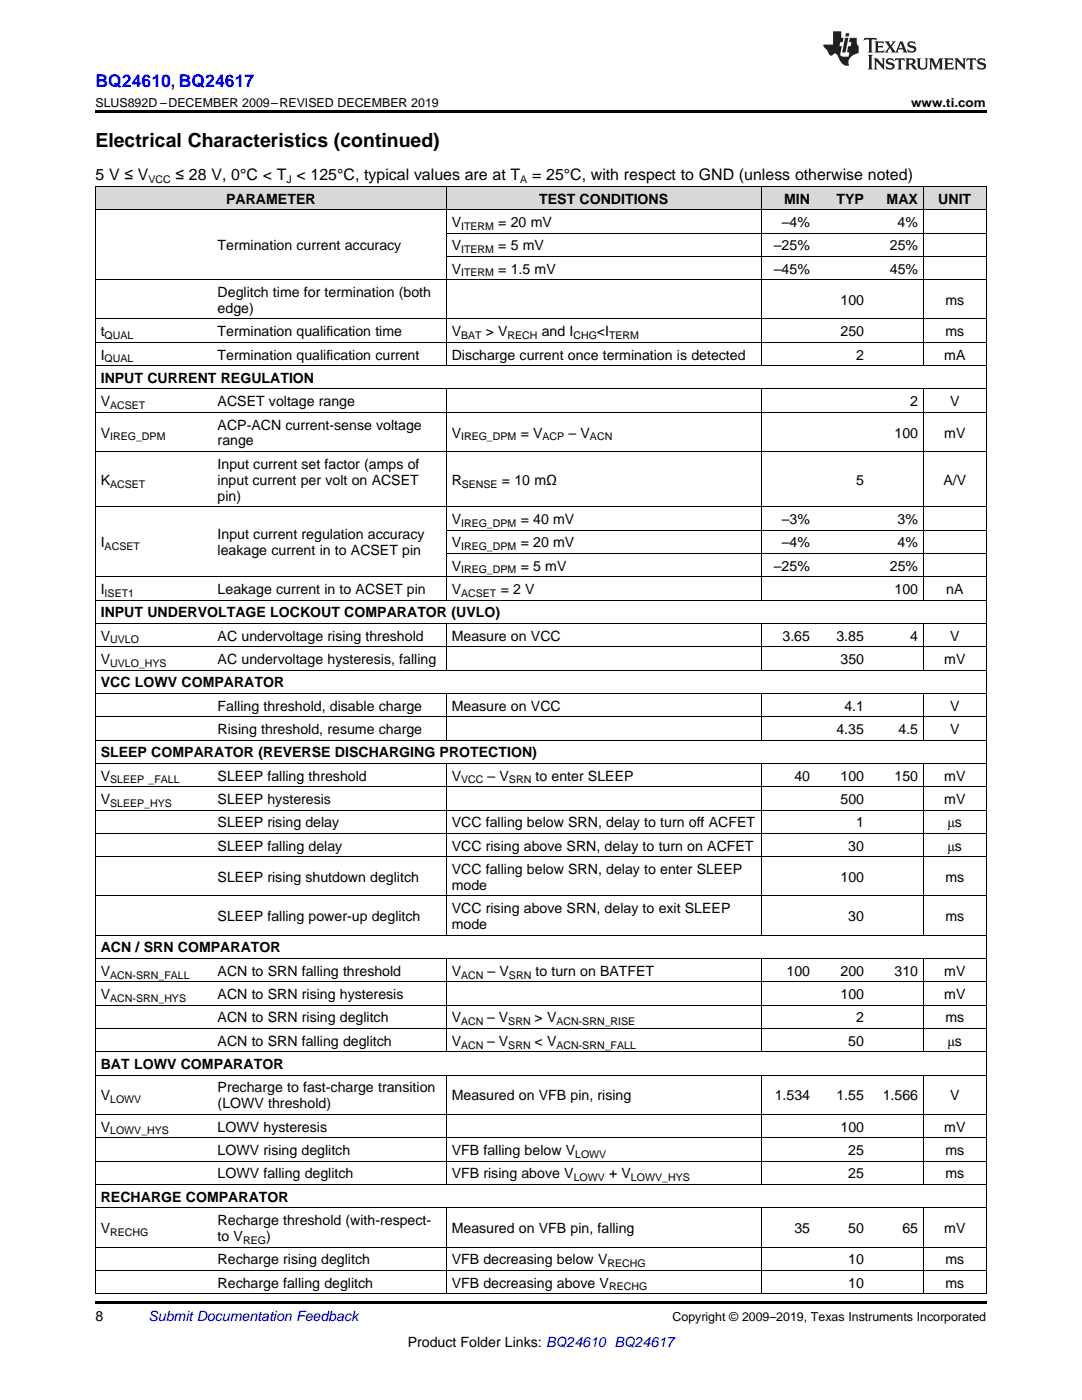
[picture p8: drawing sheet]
<svg xmlns="http://www.w3.org/2000/svg" width="216mm" height="279mm" viewBox="0 0 216 279" stroke-linecap="round" stroke-linejoin="round" font-family="sans-serif">
<defs><g id="words">
<text font-size="3.9" x="19" y="29.3">Electrical Characteristics (continued)</text>
<text font-size="3.5" fill="#00f" x="19" y="17.3">BQ24610, BQ24617</text>
<g font-size="3.2">
<text x="19" y="36">5 V ≤ V</text>
<text x="35" y="36">≤ 28 V, 0°C &lt; T &lt; 125°C, typical values are at T</text>
<text x="106.2" y="36">= 25°C, with respect to GND (unless otherwise noted)</text>
</g>
<g font-size="2.8">
<text x="45.1" y="40.6">PARAMETER</text>
<text x="107.6" y="40.6">TEST CONDITIONS</text>
<text x="156.5" y="40.6">MIN</text>
<text x="166.9" y="40.6">TYP</text>
<text x="176.9" y="40.6">MAX</text>
<text x="187.2" y="40.6">UNIT</text>
<text x="90.1" y="45.3">V</text>
<text x="99.4" y="45.3">= 20 mV</text>
<text x="156" y="45.3">–4%</text>
<text x="179.1" y="45.3">4%</text>
<text x="43.4" y="50">Termination current accuracy</text>
<text x="90.1" y="50">V</text>
<text x="99.4" y="50">= 5 mV</text>
<text x="154.4" y="50">–25%</text>
<text x="177.6" y="50">25%</text>
<text x="43.4" y="59.3">Deglitch time for termination (both</text>
<text x="90.1" y="54.6">V</text>
<text x="99.4" y="54.6">= 1.5 mV</text>
<text x="154.4" y="54.6">–45%</text>
<text x="177.6" y="54.6">45%</text>
<text x="43.4" y="62.4">edge)</text>
<text x="167.7" y="60.9">100</text>
<text x="188.6" y="60.9">ms</text>
<text x="20.1" y="67.1">t</text>
<text x="20.1" y="71.8">I</text>
<text x="43.4" y="67.1">Termination qualification time</text>
<text x="43.4" y="71.8">Termination qualification current</text>
<text x="90.1" y="67.1">V</text>
<text x="90.1" y="71.8">Discharge current once termination is detected</text>
<text x="97" y="67.1">&gt; V</text>
<text x="108.1" y="67.1">and I</text>
<text x="119.1" y="67.1">&lt;I</text>
<text x="167.7" y="67.1">250</text>
<text x="170.8" y="71.8">2</text>
<text x="188.4" y="71.8">mA</text>
<text x="188.6" y="67.1">ms</text>
<text x="20.1" y="76.4">INPUT CURRENT REGULATION</text>
<text x="20.1" y="81.1">V</text>
<text x="43.4" y="81.1">ACSET voltage range</text>
<text x="181.6" y="81.1">2</text>
<text x="189.6" y="81.1">V</text>
<text x="20.1" y="87.3">V</text>
<text x="43.4" y="85.7">ACP-ACN current-sense voltage</text>
<text x="43.4" y="88.9">range</text>
<text x="90.1" y="87.3">V</text>
<text x="103.9" y="87.3">= V</text>
<text x="113.5" y="87.3">– V</text>
<text x="178.5" y="87.3">100</text>
<text x="188.4" y="87.3">mV</text>
<text x="43.4" y="93.6">Input current set factor (amps of</text>
<text x="20.1" y="96.7">K</text>
<text x="43.4" y="96.7">input current per volt on ACSET</text>
<text x="43.4" y="99.9">pin)</text>
<text x="90.1" y="96.7">R</text>
<text x="100.2" y="96.7">= 10 mΩ</text>
<text x="170.8" y="96.7">5</text>
<text x="188.2" y="96.7">A/V</text>
<text x="43.4" y="107.6">Input current regulation accuracy</text>
<text x="90.1" y="104.6">V</text>
<text x="103.9" y="104.6">= 40 mV</text>
<text x="156" y="104.6">–3%</text>
<text x="179.1" y="104.6">3%</text>
<text x="20.1" y="109.2">I</text>
<text x="43.4" y="110.8">leakage current in to ACSET pin</text>
<text x="90.1" y="109.2">V</text>
<text x="90.1" y="113.9">V</text>
<text x="103.9" y="109.2">= 20 mV</text>
<text x="103.9" y="113.9">= 5 mV</text>
<text x="154.4" y="113.9">–25%</text>
<text x="156" y="109.2">–4%</text>
<text x="177.6" y="113.9">25%</text>
<text x="179.1" y="109.2">4%</text>
<text x="20.1" y="118.5">I</text>
<text x="43.4" y="118.5">Leakage current in to ACSET pin</text>
<text x="90.1" y="118.5">V</text>
<text x="99.9" y="118.5">= 2 V</text>
<text x="178.5" y="118.5">100</text>
<text x="188.8" y="118.5">nA</text>
<text x="20.1" y="123.2">INPUT UNDERVOLTAGE LOCKOUT COMPARATOR (UVLO)</text>
<text x="20.1" y="127.8">V</text>
<text x="43.4" y="127.8">AC undervoltage rising threshold</text>
<text x="90.1" y="127.8">Measure on VCC</text>
<text x="156.1" y="127.8">3.65</text>
<text x="166.9" y="127.8">3.85</text>
<text x="181.6" y="127.8">4</text>
<text x="189.6" y="127.8">V</text>
<text x="20.1" y="132.5">V</text>
<text x="20.1" y="137.2">VCC LOWV COMPARATOR</text>
<text x="43.4" y="132.5">AC undervoltage hysteresis, falling</text>
<text x="167.7" y="132.5">350</text>
<text x="188.4" y="132.5">mV</text>
<text x="43.4" y="141.8">Falling threshold, disable charge</text>
<text x="90.1" y="141.8">Measure on VCC</text>
<text x="168.5" y="141.8">4.1</text>
<text x="189.6" y="141.8">V</text>
<text x="43.4" y="146.5">Rising threshold, resume charge</text>
<text x="166.9" y="146.5">4.35</text>
<text x="179.3" y="146.5">4.5</text>
<text x="189.6" y="146.5">V</text>
<text x="20.1" y="151.1">SLEEP COMPARATOR (REVERSE DISCHARGING PROTECTION)</text>
<text x="20.1" y="155.8">V</text>
<text x="43.4" y="155.8">SLEEP falling threshold</text>
<text x="90.1" y="155.8">V</text>
<text x="97.3" y="155.8">– V</text>
<text x="106.9" y="155.8">to enter SLEEP</text>
<text x="158.5" y="155.8">40</text>
<text x="167.7" y="155.8">100</text>
<text x="178.5" y="155.8">150</text>
<text x="188.4" y="155.8">mV</text>
<text x="20.1" y="160.4">V</text>
<text x="43.4" y="160.4">SLEEP hysteresis</text>
<text x="167.7" y="160.4">500</text>
<text x="188.4" y="160.4">mV</text>
<text x="43.4" y="165.1">SLEEP rising delay</text>
<text x="90.1" y="165.1">VCC falling below SRN, delay to turn off ACFET</text>
<text x="170.8" y="165.1">1</text>
<text x="189.1" y="165.1">μs</text>
<text x="43.4" y="169.8">SLEEP falling delay</text>
<text x="90.1" y="169.8">VCC rising above SRN, delay to turn on ACFET</text>
<text x="169.3" y="169.8">30</text>
<text x="189.1" y="169.8">μs</text>
<text x="43.4" y="176">SLEEP rising shutdown deglitch</text>
<text x="90.1" y="174.4">VCC falling below SRN, delay to enter SLEEP</text>
<text x="90.1" y="177.6">mode</text>
<text x="167.7" y="176">100</text>
<text x="188.6" y="176">ms</text>
<text x="43.4" y="183.8">SLEEP falling power-up deglitch</text>
<text x="90.1" y="182.2">VCC rising above SRN, delay to exit SLEEP</text>
<text x="90.1" y="185.4">mode</text>
<text x="169.3" y="183.8">30</text>
<text x="188.6" y="183.8">ms</text>
<text x="20.1" y="190.1">ACN / SRN COMPARATOR</text>
<text x="20.1" y="194.7">V</text>
<text x="43.4" y="194.7">ACN to SRN falling threshold</text>
<text x="90.1" y="194.7">V</text>
<text x="97.3" y="194.7">– V</text>
<text x="106.9" y="194.7">to turn on BATFET</text>
<text x="157" y="194.7">100</text>
<text x="167.7" y="194.7">200</text>
<text x="178.5" y="194.7">310</text>
<text x="188.4" y="194.7">mV</text>
<text x="20.1" y="199.4">V</text>
<text x="43.4" y="199.4">ACN to SRN rising hysteresis</text>
<text x="167.7" y="199.4">100</text>
<text x="188.4" y="199.4">mV</text>
<text x="43.4" y="204">ACN to SRN rising deglitch</text>
<text x="43.4" y="208.7">ACN to SRN falling deglitch</text>
<text x="90.1" y="204">V</text>
<text x="90.1" y="208.7">V</text>
<text x="97.2" y="204">– V</text>
<text x="97.2" y="208.7">– V</text>
<text x="106.7" y="204">&gt; V</text>
<text x="106.7" y="208.7">&lt; V</text>
<text x="169.3" y="208.7">50</text>
<text x="170.8" y="204">2</text>
<text x="188.6" y="204">ms</text>
<text x="189.1" y="208.7">μs</text>
<text x="20.1" y="213.4">BAT LOWV COMPARATOR</text>
<text x="20.1" y="219.6">V</text>
<text x="43.4" y="218">Precharge to fast-charge transition</text>
<text x="43.4" y="221.2">(LOWV threshold)</text>
<text x="90.1" y="219.6">Measured on VFB pin, rising</text>
<text x="154.6" y="219.6">1.534</text>
<text x="166.9" y="219.6">1.55</text>
<text x="176.1" y="219.6">1.566</text>
<text x="189.6" y="219.6">V</text>
<text x="20.1" y="225.8">V</text>
<text x="43.4" y="225.8">LOWV hysteresis</text>
<text x="167.7" y="225.8">100</text>
<text x="188.4" y="225.8">mV</text>
<text x="43.4" y="230.5">LOWV rising deglitch</text>
<text x="90.1" y="230.5">VFB falling below V</text>
<text x="169.3" y="230.5">25</text>
<text x="188.6" y="230.5">ms</text>
<text x="20.1" y="239.8">RECHARGE COMPARATOR</text>
<text x="43.4" y="235.2">LOWV falling deglitch</text>
<text x="90.1" y="235.2">VFB rising above V</text>
<text x="121.5" y="235.2">+ V</text>
<text x="169.3" y="235.2">25</text>
<text x="188.6" y="235.2">ms</text>
<text x="43.4" y="244.5">Recharge threshold (with-respect-</text>
<text x="20.1" y="246.1">V</text>
<text x="43.4" y="247.6">to V</text>
<text x="53.1" y="247.6">)</text>
<text x="90.1" y="246.1">Measured on VFB pin, falling</text>
<text x="158.5" y="246.1">35</text>
<text x="169.3" y="246.1">50</text>
<text x="180.1" y="246.1">65</text>
<text x="188.4" y="246.1">mV</text>
<text x="43.4" y="252.3">Recharge rising deglitch</text>
<text x="43.4" y="257">Recharge falling deglitch</text>
<text x="90.1" y="252.3">VFB decreasing below V</text>
<text x="90.1" y="257">VFB decreasing above V</text>
<text x="169.3" y="252.3">10</text>
<text x="169.3" y="257">10</text>
<text x="188.6" y="252.3">ms</text>
<text x="188.6" y="257">ms</text>
<text x="19" y="263.6">8</text>
<text x="81.4" y="268.9">Product Folder Links: BQ24610 BQ24617</text>
</g>
<text font-size="2.8" fill="#0000c8" x="29.6" y="263.6">Submit Documentation Feedback</text>
<g font-size="2.5">
<text x="19" y="21.4">SLUS892D –DECEMBER 2009–REVISED DECEMBER 2019</text>
<text x="181.8" y="21.4">www.ti.com</text>
<text x="134.2" y="263.6">Copyright © 2009–2019, Texas Instruments Incorporated</text>
</g>
<g font-size="2.1">
<text x="29.6" y="36.6">VCC</text>
<text x="57.1" y="36.6">J</text>
<text x="103.8" y="36.6">A</text>
<text x="92" y="45.9">ITERM</text>
<text x="92" y="50.5">ITERM</text>
<text x="92" y="55.2">ITERM</text>
<text x="20.9" y="67.7">QUAL</text>
<text x="92" y="67.7">BAT</text>
<text x="101.3" y="67.7">RECH</text>
<text x="114.4" y="67.7">CHG</text>
<text x="121.5" y="67.7">TERM</text>
<text x="20.9" y="72.3">QUAL</text>
<text x="22" y="81.6">ACSET</text>
<text x="22" y="87.9">IREG_DPM</text>
<text x="92" y="87.9">IREG_DPM</text>
<text x="108.3" y="87.9">ACP</text>
<text x="117.7" y="87.9">ACN</text>
<text x="22" y="97.3">ACSET</text>
<text x="92.1" y="97.3">SENSE</text>
<text x="92" y="105.1">IREG_DPM</text>
<text x="20.9" y="109.8">ACSET</text>
<text x="92" y="109.8">IREG_DPM</text>
<text x="20.9" y="119.1">ISET1</text>
<text x="92" y="114.4">IREG_DPM</text>
<text x="92" y="119.1">ACSET</text>
<text x="22" y="128.4">UVLO</text>
<text x="22" y="133.1">UVLO_HYS</text>
<text x="22" y="156.4">SLEEP _FALL</text>
<text x="22" y="161">SLEEP_HYS</text>
<text x="92" y="156.4">VCC</text>
<text x="101.6" y="156.4">SRN</text>
<text x="22" y="195.3">ACN-SRN_FALL</text>
<text x="92" y="195.3">ACN</text>
<text x="101.6" y="195.3">SRN</text>
<text x="22" y="200">ACN-SRN_HYS</text>
<text x="92" y="204.6">ACN</text>
<text x="92" y="209.3">ACN</text>
<text x="101.4" y="204.6">SRN</text>
<text x="101.4" y="209.3">SRN</text>
<text x="111" y="204.6">ACN-SRN_RISE</text>
<text x="111" y="209.3">ACN-SRN_FALL</text>
<text x="22" y="220.2">LOWV</text>
<text x="22" y="226.4">LOWV_HYS</text>
<text x="114.8" y="231.1">LOWV</text>
<text x="114.5" y="235.7">LOWV</text>
<text x="125.9" y="235.7">LOWV_HYS</text>
<text x="22" y="246.6">RECHG</text>
<text x="48.5" y="248.2">REG</text>
<text x="121.2" y="252.9">RECHG</text>
<text x="121.5" y="257.5">RECHG</text>
</g>
</g></defs>
<g fill="#d8d8d8">
<path d="M19 37.3h23.4v4.6h-23.4z"/>
<path d="M42.4 37.3h46.7v4.6h-46.7z"/>
<path d="M89.1 37.3h62.8v4.6h-62.8z"/>
<path d="M151.9 37.3h10.8v4.6h-10.8z"/>
<path d="M162.7 37.3h10.8v4.6h-10.8z"/>
<path d="M173.5 37.3h10.8v4.6h-10.8z"/>
<path d="M184.3 37.3h12.5v4.6h-12.5z"/>
</g>
<path d="M19 22h177.8v.5h-177.8zM19 259.7h177.8v.5h-177.8z" fill="#000"/>
<g fill="none" stroke="#000" stroke-width=".2">
<path d="M19 37.2h177.8M19.1 37.2v221M89 37.2v35.8M151.9 37.2v35.8M184.2 37.2v35.8M196.8 37.2v221M19 55.8h177.8M19 41.9h177.8M89.1 51.2h107.7M89.1 46.5h107.7M19 77.6h177.8M19 73h177.8"/>
<path d="M19 68.3h177.8M19 63.7h177.8M89 77.6v42.2M151.9 77.6v42.2M184.2 77.6v42.2M19 90.1h177.8M19 82.3h177.8M19 119.8h177.8M19 115.1h177.8M19 101.1h177.8M89.1 110.4h107.7M89.1 105.8h107.7"/>
<path d="M19 138.4h177.8M19 133.7h177.8M19 129.1h177.8M19 124.4h177.8M89 124.5v9.3M89 138.4v9.3M151.9 124.5v9.3M151.9 138.4v9.3M184.2 124.5v9.3M184.2 138.4v9.3M19 157h177.8M19 152.3h177.8"/>
<path d="M19 147.7h177.8M19 143h177.8M89 152.4v34.3M151.9 152.4v34.3M184.2 152.4v34.3M19 178.8h177.8M19 171h177.8M19 166.3h177.8M19 161.7h177.8M19 196h177.8M19 191.3h177.8M19 186.6h177.8"/>
<path d="M89 191.3v18.7M151.9 191.3v18.7M184.2 191.3v18.7M19 214.6h177.8M19 209.9h177.8M19 205.3h177.8M19 200.6h177.8M89 214.6v21.8M151.9 214.6v21.8M184.2 214.6v21.8M19 236.4h177.8M19 231.7h177.8"/>
<path d="M19 227.1h177.8M19 222.4h177.8M19 258.2h177.8M19 253.5h177.8M19 248.9h177.8M19 241h177.8M89 241.1v17.1M151.9 241.1v17.1M184.2 241.1v17.1"/>
</g>
<g fill="#231f20">
<path d="M172.5 7.6l-.1 .5 .4-.2h.6v.1v2.1l-.2 .4h.9l-.2-.4v-2.1l.1-.1h.5l.5 .2-.2-.5zM174.5 8.3l.2 .3v1.5l-.2 .4h1.8l.2-.6a1.04 1.04 0 0 1-1.3 .2v-.7h.6l.3 .2v-.6l-.3 .2h-.6v-.6l.8-.1 .4 .3-.2-.5zM176.5 8.3l.9 1.1-.9 1.1h.8l-.2-.2 .4-.7 .5 .7-.2 .2h1.5l-.2-.2 .2-.4h.9l.1 .4-.2 .2h1l-.3-.3-.7-1.9h-.5l-.9 2-.8-1 .9-1h-.8l.1 .3-.4 .5-.3-.6 .1-.2zM179.7 8.6l.4 1h-.7zM181.3 8.4a.63 .63 0 0 0-.2 .7 .63 .63 0 0 0 .6 .4l.6 .2 .1 .2a.75 .75 0 0 1-.7 .4 .75 .75 0 0 1-.6-.5l.1 .7 .1-.1a1.11 1.11 0 0 0 1.5-.6 1.13 1.13 0 0 0-1.2-.8l-.1-.4a1.04 1.04 0 0 1 1.2 .2l-.2-.5-.2 .1-.4-.2zM173.2 10.9l.2 .4v2.2l-.2 .4h1l-.3-.4v-2.2l.3-.4zM174.3 11.6l.3 .4v1.5l-.3 .4h.8l-.2-.4v-1.3l1.5 1.7v-1.9l.2-.4h-.7l.2 .4v.9l-1.1-1.3zM177 11.8a.62 .62 0 0 0-.2 .7 .62 .62 0 0 0 .6 .4l.6 .1 .1 .3a.76 .76 0 0 1-.7 .3 .76 .76 0 0 1-.7-.4l.2 .7 .1-.1a1.11 1.11 0 0 0 1.5-.6 1.13 1.13 0 0 0-1.2-.8l-.1-.4a1.04 1.04 0 0 1 1.2 .2l-.2-.6-.2 .1-.5-.1zM178.7 11.6l-.2 .6a.61 .61 0 0 1 .8-.3v1.6l-.2 .4h.9l-.2-.4v-1.6a.63 .63 0 0 1 .7 .3l-.1-.6zM180.6 11.6l.3 .4v1.5l-.3 .4h1l-.2-.2-.1-.8 .6 .2a.76 .76 0 0 0 1.2 .7l-1-1a.58 .58 0 0 0 .6-.5 .58 .58 0 0 0-.5-.6zM181.4 11.9h.1a.45 .45 0 0 1 .5 .1 .45 .45 0 0 1 .1 .5l-.8 .2zM182.9 11.6l.2 .2a2.17 2.17 0 0 0 .3 1.9 .99 .99 0 0 0 1.6-.6v-1.1l.2-.4h-.7l.2 .2a1.92 1.92 0 0 1-.2 1.8 .6 .6 0 0 1-.9-.5v-1.1l.2-.4zM185.4 11.6l.2 .4v1.5l-.2 .4h.7l-.2-.4v-1.4l.8 1.8 .8-1.8v1.4l-.2 .4h.9l-.2-.4v-1.5l.2-.4h-.8l-.6 1.5-.6-1.5zM188.4 11.6l.2 .4v1.5l-.2 .4h1.8l.1-.6a1.04 1.04 0 0 1-1.2 .1v-.6h.5l.4 .2v-.6l-.4 .2h-.5v-.7h.8l.3 .3-.1-.6zM190.5 11.6l.2 .4v1.5l-.2 .4h.7l-.2-.4v-1.3l1.5 1.7v-1.9l.2-.4h-.7l.2 .4v.9l-1.1-1.3zM192.9 11.6l-.1 .6a.61 .61 0 0 1 .7-.3l.1 1.6-.3 .4h1l-.3-.4 .1-1.6a.63 .63 0 0 1 .7 .3l-.1-.6zM195.2 11.8a.62 .62 0 0 0-.2 .7 .62 .62 0 0 0 .6 .4l.6 .1 .1 .3a.76 .76 0 0 1-.7 .3 .76 .76 0 0 1-.6-.4l.1 .7 .1-.1a1.11 1.11 0 0 0 1.6-.6 1.13 1.13 0 0 0-1.3-.8l-.1-.4a1.04 1.04 0 0 1 1.2 .2l-.1-.6-.2 .1-.5-.1z"/>
<path d="M166.2 6.3v2.6h-1.9v.4l.8 .9a.91 .91 0 0 0 1 .8 .56 .56 0 0 1 .5-.3 .56 .56 0 0 1 .5 .3l.4 .8a1.53 1.53 0 0 0 1.9 1.2 1.54 1.54 0 0 1 1-2.1l.9-.3v-1.4a1.52 1.52 0 0 1-.4-1.6h-1.3l-.2 .8h.5l-.2 .8h-.5l-.1 1v.2l.4 .1-.2 .8a1.93 1.93 0 0 1-1.6-.3l.3-1.8h-.5l.2-.8h.4l.2-.8h-.4v-1.3zM168.6 7.6l-.6 2.9h.7l.6-2.9zM168.8 6.6l-.1 .7h.6l.2-.7z"/>
</g>
<use href="#words"/>
</svg>
